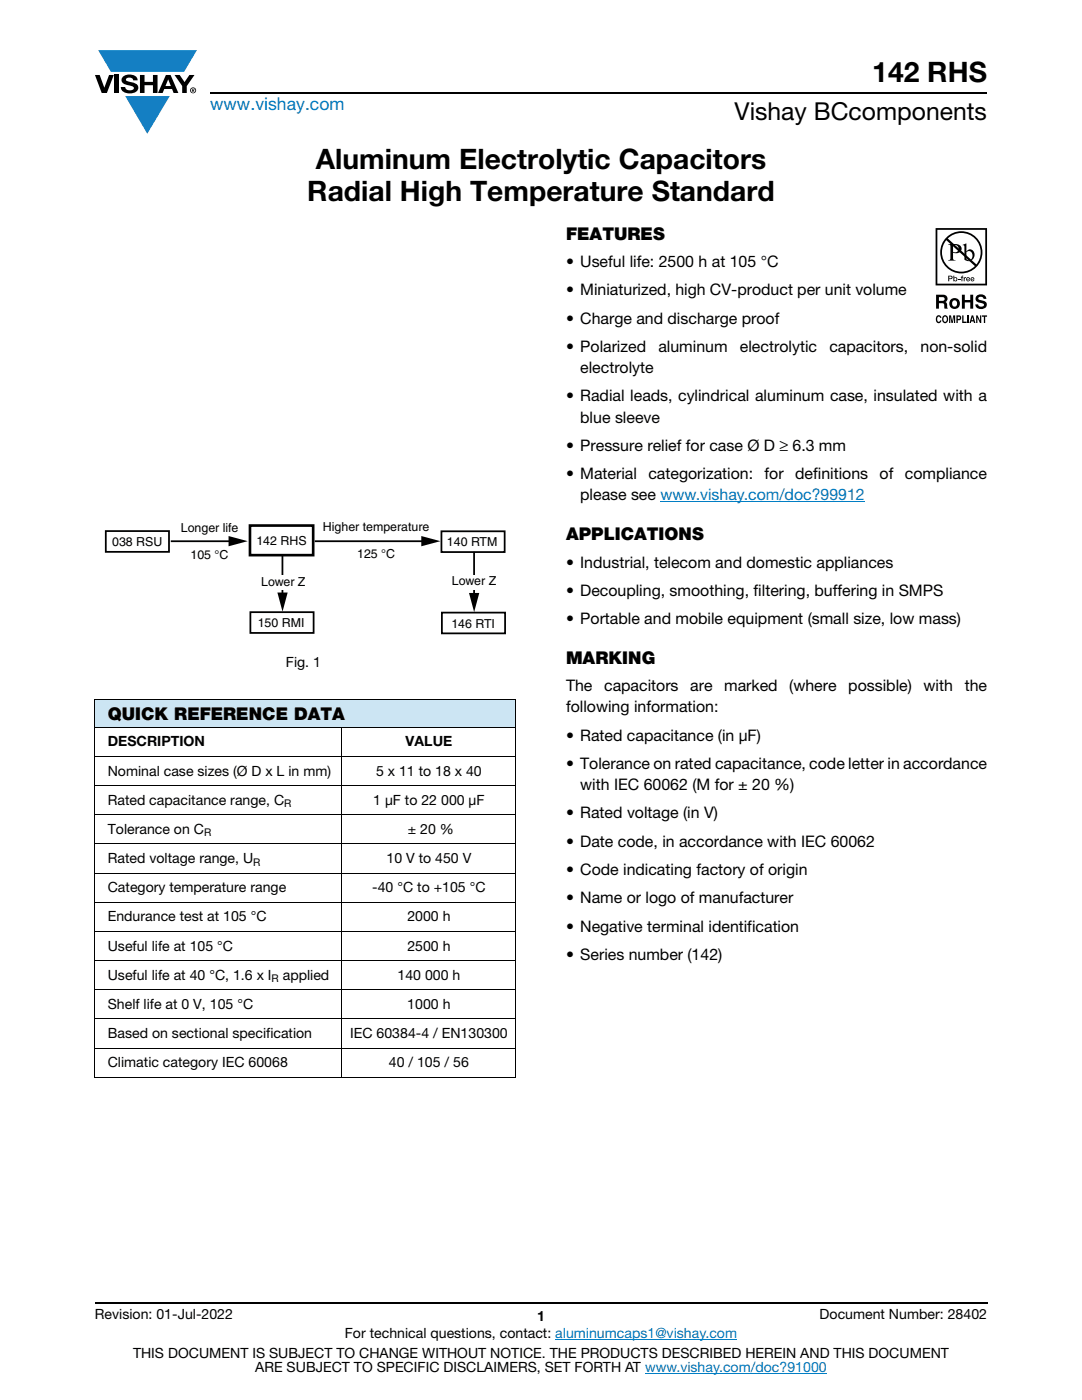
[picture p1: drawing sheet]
<svg xmlns="http://www.w3.org/2000/svg" width="216mm" height="279mm" viewBox="0 0 216 279" stroke-linecap="round" stroke-linejoin="round" font-family="sans-serif">
<defs><g id="words">
<g font-size="5.6">
<text x="174.1" y="16.4">142 RHS</text>
<text x="63" y="33.8">Aluminum Electrolytic Capacitors</text>
<text x="61.3" y="40.1">Radial High Temperature Standard</text>
</g>
<text font-size="4.9" x="146.6" y="24">Vishay BCcomponents</text>
<text font-size="3.5" fill="#007ec4" x="42" y="21.9">www.vishay.com</text>
<g font-size="3.5">
<text x="112.9" y="47.9">FEATURES</text>
<text x="112.9" y="107.8">APPLICATIONS</text>
<text x="112.9" y="132.5">MARKING</text>
<text x="21.5" y="143.7">QUICK REFERENCE DATA</text>
</g>
<g font-size="3.2">
<text x="112.9" y="53.3">• Useful life: 2500 h at 105 °C</text>
<text x="112.9" y="58.9">• Miniaturized, high CV-product per unit volume</text>
<text x="112.9" y="64.6">• Charge and discharge proof</text>
<text x="112.9" y="70.2">• Polarized</text>
<text x="131.4" y="70.2">aluminum</text>
<text x="147.6" y="70.2">electrolytic</text>
<text x="165.5" y="70.2">capacitors,</text>
<text x="183.7" y="70.2">non-solid</text>
<text x="115.8" y="74.4">electrolyte</text>
<text x="112.9" y="80.1">• Radial leads, cylindrical aluminum case, insulated with a</text>
<text x="112.9" y="90">• Pressure relief for case Ø D ≥ 6.3 mm</text>
<text x="115.8" y="84.3">blue sleeve</text>
<text x="112.9" y="95.6">• Material</text>
<text x="129.4" y="95.6">categorization:</text>
<text x="152.6" y="95.6">for</text>
<text x="158.7" y="95.6">definitions</text>
<text x="175.5" y="95.6">of</text>
<text x="180.6" y="95.6">compliance</text>
<text x="115.8" y="99.8">please see www.vishay.com/doc?99912</text>
<text x="112.9" y="113.3">• Industrial, telecom and domestic appliances</text>
<text x="112.9" y="118.9">• Decoupling, smoothing, filtering, buffering in SMPS</text>
<text x="112.9" y="124.5">• Portable and mobile equipment (small size, low mass)</text>
<text x="112.9" y="137.9">The</text>
<text x="120.6" y="137.9">capacitors</text>
<text x="137.7" y="137.9">are</text>
<text x="144.5" y="137.9">marked</text>
<text x="157.5" y="137.9">(where</text>
<text x="169.3" y="137.9">possible)</text>
<text x="184.3" y="137.9">with</text>
<text x="192.5" y="137.9">the</text>
<text x="112.9" y="142.2">following information:</text>
<text x="112.9" y="147.8">• Rated capacitance (in μF)</text>
<text x="112.9" y="153.5">• Tolerance on rated capacitance, code letter in accordance</text>
<text x="115.8" y="157.7">with IEC 60062 (M for ± 20 %)</text>
<text x="112.9" y="163.3">• Rated voltage (in V)</text>
<text x="112.9" y="169">• Date code, in accordance with IEC 60062</text>
<text x="112.9" y="174.6">• Code indicating factory of origin</text>
<text x="112.9" y="180.3">• Name or logo of manufacturer</text>
<text x="112.9" y="185.9">• Negative terminal identification</text>
<text x="112.9" y="191.6">• Series number (142)</text>
</g>
<g font-size="2.8">
<text x="57.1" y="133.1">Fig. 1</text>
<text x="21.5" y="148.9">DESCRIPTION</text>
<text x="80.9" y="148.9">VALUE</text>
<text x="21.5" y="154.8">Nominal case sizes (Ø D x L in mm)</text>
<text x="75" y="154.8">5 x 11 to 18 x 40</text>
<text x="21.5" y="160.6">Rated capacitance range, C</text>
<text x="74.5" y="160.6">1 μF to 22 000 μF</text>
<text x="21.5" y="166.4">Tolerance on C</text>
<text x="81.4" y="166.4">± 20 %</text>
<text x="21.5" y="172.2">Rated voltage range, U</text>
<text x="77.1" y="172.2">10 V to 450 V</text>
<text x="21.5" y="178.1">Category temperature range</text>
<text x="74.3" y="178.1">-40 °C to +105 °C</text>
<text x="21.5" y="183.9">Endurance test at 105 °C</text>
<text x="81.3" y="183.9">2000 h</text>
<text x="21.5" y="189.7">Useful life at 105 °C</text>
<text x="81.3" y="189.7">2500 h</text>
<text x="21.5" y="195.5">Useful life at 40 °C, 1.6 x I</text>
<text x="56.4" y="195.5">applied</text>
<text x="79.3" y="195.5">140 000 h</text>
<text x="21.5" y="201.3">Shelf life at 0 V, 105 °C</text>
<text x="81.3" y="201.3">1000 h</text>
<text x="21.5" y="207.2">Based on sectional specification</text>
<text x="69.9" y="207.2">IEC 60384-4 / EN130300</text>
<text x="21.5" y="213">Climatic category IEC 60068</text>
<text x="77.6" y="213">40 / 105 / 56</text>
<text x="18.9" y="263.3">Revision: 01-Jul-2022</text>
<text x="107.2" y="263.6">1</text>
<text x="163.6" y="263.3">Document Number: 28402</text>
<text x="68.8" y="267.1">For technical questions, contact: aluminumcaps1@vishay.com</text>
<text x="26.5" y="271">THIS DOCUMENT IS SUBJECT TO CHANGE WITHOUT NOTICE. THE PRODUCTS DESCRIBED HEREIN AND THIS DOCUMENT</text>
<text x="50.9" y="273.8">ARE SUBJECT TO SPECIFIC DISCLAIMERS, SET FORTH AT www.vishay.com/doc?91000</text>
</g>
<g font-size="2.5">
<text x="36.1" y="106.2">Longer life</text>
<text x="64.4" y="106">Higher temperature</text>
<text x="22.4" y="109.1">038 RSU</text>
<text x="38" y="111.5">105 °C</text>
<text x="51.2" y="108.8">142 RHS</text>
<text x="71.3" y="111.3">125 °C</text>
<text x="89.2" y="109.1">140 RTM</text>
<text x="52.1" y="116.9">Lower Z</text>
<text x="90.2" y="116.8">Lower Z</text>
<text x="51.4" y="125.2">150 RMI</text>
<text x="90.1" y="125.4">146 RTI</text>
</g>
<g font-size="2.1">
<text x="56.7" y="161.1">R</text>
<text x="40.7" y="166.9">R</text>
<text x="50.5" y="172.7">R</text>
<text x="54.2" y="196">R</text>
</g>
</g></defs>
<g fill="#147fc3">
<path d="M19.6 10h19.7l-2.6 4.3h-1.1h-13.5z"/>
<path d="M25 19.2h8.9l-4.5 7.5z"/>
</g>
<g fill="#000">
<path d="M18.9 15h1l.9 2.5 1-2.5h.9l-1.4 3.6h-1zM22.9 15h.9v3.6h-.9zM24.6 15.3a2.1 2.1 0 0 1 2.8 .3l.1 .4h-.9a.79 .79 0 0 0-.7-.5 .79 .79 0 0 0-.8 .4l.3 .3 1 .2a1.08 1.08 0 0 1 1.2 1 1.08 1.08 0 0 1-1.1 1.2 1.73 1.73 0 0 1-2.4-1.2h.9a.96 .96 0 0 0 .8 .6 .96 .96 0 0 0 .9-.4 1.31 1.31 0 0 0-1.2-.6 1.03 1.03 0 0 1-1.1-.6 1.03 1.03 0 0 1 .2-1.1zM27.9 15h.9v1.3h1.7v-1.3h.9v3.6h-.9v-1.6h-1.7v1.6h-.9zM34.8 15h1.1l.9 1.4 1-1.4h1l-1.5 2.2v1.4h-.9v-1.4z"/>
<path d="M33.6 15.9l.5 1.3h-1.1zM33.1 15l-1.6 3.6h1l.3-.8h1.5l.3 .8h1l-1.6-3.6z"/>
<path d="M38.4 17.8h.2v.2h-.2zM38.3 17.7v.7h.1v-.3l.4 .3-.2-.3 .2-.2-.1-.2z"/>
<path d="M38.1 18a.46 .46 0 0 1 .9 0 .46 .46 0 0 1-.9 0zM37.9 18a.6 .6 0 0 0 1.2 0 .6 .6 0 0 0-1.2 0z"/>
</g>
<path d="M42 18.6h155M18.9 260h178.1" fill="none" stroke="#000" stroke-width=".36"/>
<path d="M131.8 100.1h40.8M110.8 267.3h36.3M128.7 274h36.3" fill="none" stroke="#007ec4" stroke-width=".2"/>
<path d="M18.9 139.6h84.1v5.5h-84.1z" fill="#cce5f3"/>
<g fill="none" stroke="#000" stroke-width=".2">
<path d="M18.9 139.6h84.1M18.9 139.7v75.2M103 139.7v75.2M18.9 145.1h84.1M18.9 151h84.1M18.9 156.8h84.1M68.2 145.1v70M18.9 162.6h84.1M18.9 168.4h84.1M18.9 174.2h84.1M18.9 180.1h84.1M18.9 185.9h84.1"/>
<path d="M18.9 191.7h84.1M18.9 197.5h84.1M18.9 203.3h84.1M18.9 209.2h84.1M18.9 215h84.1"/>
</g>
<path d="M21.1 106h12.6v4.1h-12.6zM34.1 108h12.2M56.4 110.9v8.1M62.8 108h22M88.1 106h12.6v4.2h-12.6zM94.6 110.1v8.9M50 122.2h12.6v4.1h-12.6zM88.2 122.3h12.6v4.1h-12.6z" fill="none" stroke="#000" stroke-width=".35"/>
<path d="M49.9 104.9h12.6v5.9h-12.6z" fill="none" stroke="#000" stroke-width=".53"/>
<path d="M45.6 107l3.8 1-3.8 1zM55.4 118.3h2l-1 3.8zM84.1 107l3.8 1-3.8 1zM93.6 118.3h2l-1 3.9z" fill="#000"/>
<g fill="#fff">
<path d="M50.8 114.8h10.9v2.8h-10.9z"/>
<path d="M89 114.8h11v2.8h-11z"/>
</g>
<g fill="#000">
<path d="M191.2 55.6h.4v.2h-.4zM191.9 55.1l.3-.1-.2 .2 .2 .1v.2h-.2v.6h-.1v-.6h-.2zM192.3 55.3h.2v.2l.3-.2v.2h-.3v.6h-.2zM186.9 63.1l.4-.2 .3 .1 .2 .4-.6-.2a.66 .66 0 0 0 .1 1l.3-.3h.2a.54 .54 0 0 1-.4 .6 .54 .54 0 0 1-.6-.4zM189.4 62.9h.4l.2 1.2 .2-1.2h.4v1.6h-.3v-1.3l-.2 1.3h-.2l-.3-1.3v1.3h-.2zM192 62.9h.3v1.3h.6v.3h-.9zM191.9 58.8h.6v1.1h1.1v-1.1h.6v2.8h-.6v-1.2h-1.1v1.2h-.6zM193 62.9h.3v1.6h-.3zM195 59a1.15 1.15 0 0 1 1.8 .6h-.5l-.1-.1a.68 .68 0 0 0-.9-.1v.3l.2 .2a1.29 1.29 0 0 1 1.4 .9 1.17 1.17 0 0 1-1.1 .9 1.17 1.17 0 0 1-1.2-1h.6v.2a.67 .67 0 0 0 1.1-.1l-.2-.2-.6-.2a.82 .82 0 0 1-.8-.5 .82 .82 0 0 1 .3-.9zM194.8 62.9h.3l.5 1.1v-1.1h.2v1.6h-.3l-.5-1.1v1.1h-.2zM195.9 62.9h1.1v.3h-.4v1.3h-.3v-1.3h-.4z"/>
<path d="M189.1 47.6a3.9 3.9 0 0 1 5.3-.1 3.9 3.9 0 0 1 .4 5.3zM188.8 47.9l5.7 5.2a3.9 3.9 0 0 1-5.3 .1 3.9 3.9 0 0 1-.4-5.3zM187.6 50.4a4.2 4.2 0 0 0 8.4 0 4.2 4.2 0 0 0-8.4 0z"/>
<path d="M189.4 55.2v.3h.4v-.3zM189.2 55l.7 .1 .2 .3-.2 .3h-.5v.4h-.2z"/>
<path d="M190.2 48.9v1.4a.75 .75 0 0 0 1.1-.7 .75 .75 0 0 0-1.1-.7zM189.2 48.7a2.81 2.81 0 0 1 2.4 .4 .97 .97 0 0 1 0 1.2 .97 .97 0 0 1-1.2 .2l-.2-.1v1.1v.3l.5 .2h-1.5l.3-.1 .1-.4v-2.3v-.2z"/>
<path d="M190.2 60a.63 .63 0 0 0-.2 .8 .63 .63 0 0 0 .7 .3 .63 .63 0 0 0 .3-.7 .63 .63 0 0 0-.8-.4zM189.4 60.6a1.1 1.1 0 0 1 2.2 0 1.1 1.1 0 0 1-2.2 0z"/>
<path d="M190.4 55.7a.26 .26 0 0 0 .5 0 .26 .26 0 0 0-.5 0zM190.2 55h.2v.4a.38 .38 0 0 1 .5 .1 .38 .38 0 0 1 0 .5 .38 .38 0 0 1-.5 0l-.2 .1z"/>
<path d="M192.8 50.3v1.4l.2 .1a.72 .72 0 0 0 .8 0 .72 .72 0 0 0 .3-.8 .72 .72 0 0 0-.4-.8 .72 .72 0 0 0-.9 .1zM192.1 48.9l.7-.3v1.6a.89 .89 0 0 1 1.1-.4 .89 .89 0 0 1 .6 1.1 1.23 1.23 0 0 1-.7 1.1 1.23 1.23 0 0 1-1.4-.2v-2.7z"/>
<path d="M193 55.5v.2h.4l-.2-.3zM193 55.4h.4l.2 .4h-.6v.1h.5a.42 .42 0 0 1-.6 .1 .42 .42 0 0 1 .1-.6z"/>
<path d="M193.9 55.5l-.1 .2h.5l-.3-.3zM193.8 55.4h.5l.1 .4h-.6l.1 .1h.5a.42 .42 0 0 1-.6 .1 .42 .42 0 0 1 0-.6z"/>
<path d="M187 45.9h9.6v10.7h-9.6zM186.7 45.5v11.5h10.3v-11.5z"/>
<path d="M187.4 59.3v.7h.9a.39 .39 0 0 0 0-.6zM186.8 58.8h1.4a.79 .79 0 0 1 .8 .4 .79 .79 0 0 1-.1 .9l-.3 .2a.98 .98 0 0 1 .4 1.2l.1 .1h-.6l-.2-1-.9-.1v1.1h-.6z"/>
<path d="M188.4 63.2a.64 .64 0 0 0 .2 1h.1a.64 .64 0 0 0-.1-1zM188.2 63l.2-.1a.56 .56 0 0 1 .7 .4 .82 .82 0 0 1-.5 1.2h-.2a.89 .89 0 0 1-.2-1.5z"/>
<path d="M191.1 63.2v.5l.4-.1v-.3zM190.8 62.9h.6a.5 .5 0 0 1 .4 .5 .5 .5 0 0 1-.4 .5h-.3v.6h-.3z"/>
<path d="M194 63.3l-.1 .6h.3zM193.9 62.9h.3l.4 1.6h-.3v-.3h-.5l-.1 .3h-.3z"/>
</g>
<use href="#words"/>
</svg>
